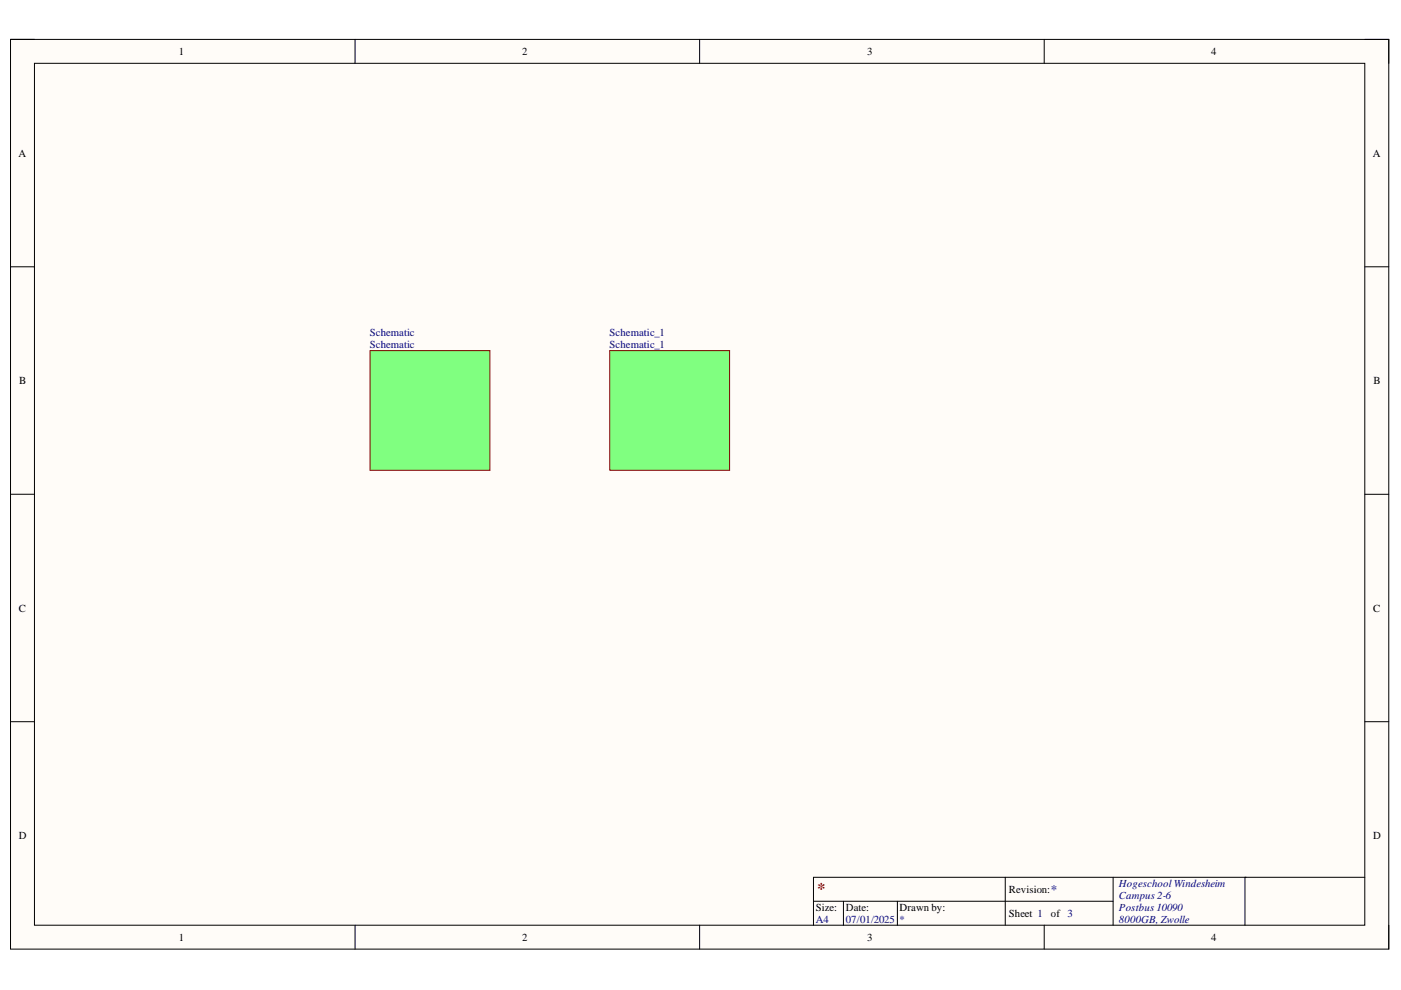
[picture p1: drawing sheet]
<svg xmlns="http://www.w3.org/2000/svg" width="297mm" height="210mm" viewBox="0 0 297 210" stroke-linecap="round" stroke-linejoin="round" font-family="sans-serif">
<defs><g id="words">
<text font-size="3.5" fill="#800000" x="173.2" y="189.6">*</text>
<text font-size="2.8" fill="#000080" x="222.8" y="189.5">*</text>
<g font-size="2.3">
<text x="37.9" y="11.7">1</text>
<text x="110.7" y="11.7">2</text>
<text x="183.9" y="11.7">3</text>
<text x="256.8" y="11.7">4</text>
<text x="3.9" y="33.3">A</text>
<text x="291" y="33.3">A</text>
<text x="4.1" y="81.4">B</text>
<text x="291.2" y="81.4">B</text>
<text x="4" y="129.7">C</text>
<text x="291.1" y="129.7">C</text>
<text x="4" y="177.9">D</text>
<text x="291.1" y="177.9">D</text>
<text x="213.9" y="189.3">Revision:</text>
<text x="173" y="193.1">Size:</text>
<text x="179.3" y="193.1">Date:</text>
<text x="190.7" y="193.1">Drawn by:</text>
<text x="213.9" y="194.4">Sheet 1</text>
<text x="222.8" y="194.4">of 3</text>
<text x="37.9" y="199.5">1</text>
<text x="110.7" y="199.5">2</text>
<text x="183.9" y="199.5">3</text>
<text x="256.8" y="199.5">4</text>
</g>
<g font-size="2.3" fill="#000080">
<text x="78.4" y="71.3">Schematic</text>
<text x="129.2" y="71.3">Schematic_1</text>
<text x="78.4" y="73.8">Schematic</text>
<text x="129.2" y="73.8">Schematic_1</text>
<text x="237.2" y="188.1">Hogeschool Windesheim</text>
<text x="237.2" y="190.6">Campus 2-6</text>
<text x="173" y="195.7">A4</text>
<text x="179.3" y="195.7">07/01/2025</text>
<text x="190.7" y="195.7">*</text>
<text x="237.2" y="193.1">Postbus 10090</text>
<text x="237.2" y="195.7">8000GB, Zwolle</text>
</g>
</g></defs>
<path d="M2.2 8.4h292.2v192.8h-292.2z" fill-rule="evenodd" fill="#fffcf8"/>
<path d="M2.2 8.4h292.2v192.8h-292.2z" fill="none" stroke="#000" stroke-width=".21"/>
<path d="M7.3 13.4h282.1v182.8h-282.1z" fill-rule="evenodd" fill="#fffcf8"/>
<g fill="none" stroke="#000" stroke-width=".21">
<path d="M2.2 8.3h5.1M7.3 13.4h282.1v182.8h-282.1zM75.3 8.3v5.1M148.3 8.3v5.1M221.4 8.4v5M289.4 8.4h5v5M2.2 56.6h5.1M289.4 56.6h5M2.2 104.8h5.1M289.4 104.8h5M2.2 153h5.1M289.4 153h5"/>
<path d="M75.3 196.2v5M148.3 196.2v5M172.5 191.1h63.5M178.8 191.1v5.1M190.3 191.1v5.1M213.1 186v10.2M221.4 196.2v5M236 186v10.2M264 186v10.2M289.4 186h-116.9v10.2M294.4 196.2v5"/>
</g>
<path d="M78.5 74.3h25.4v25.4h-25.4z" fill-rule="evenodd" fill="#80ff80"/>
<path d="M78.5 74.3h25.4v25.4h-25.4z" fill="none" stroke="#800000" stroke-width=".21"/>
<path d="M129.3 74.3h25.4v25.4h-25.4z" fill-rule="evenodd" fill="#80ff80"/>
<path d="M129.3 74.3h25.4v25.4h-25.4z" fill="none" stroke="#800000" stroke-width=".21"/>
<use href="#words"/>
</svg>
